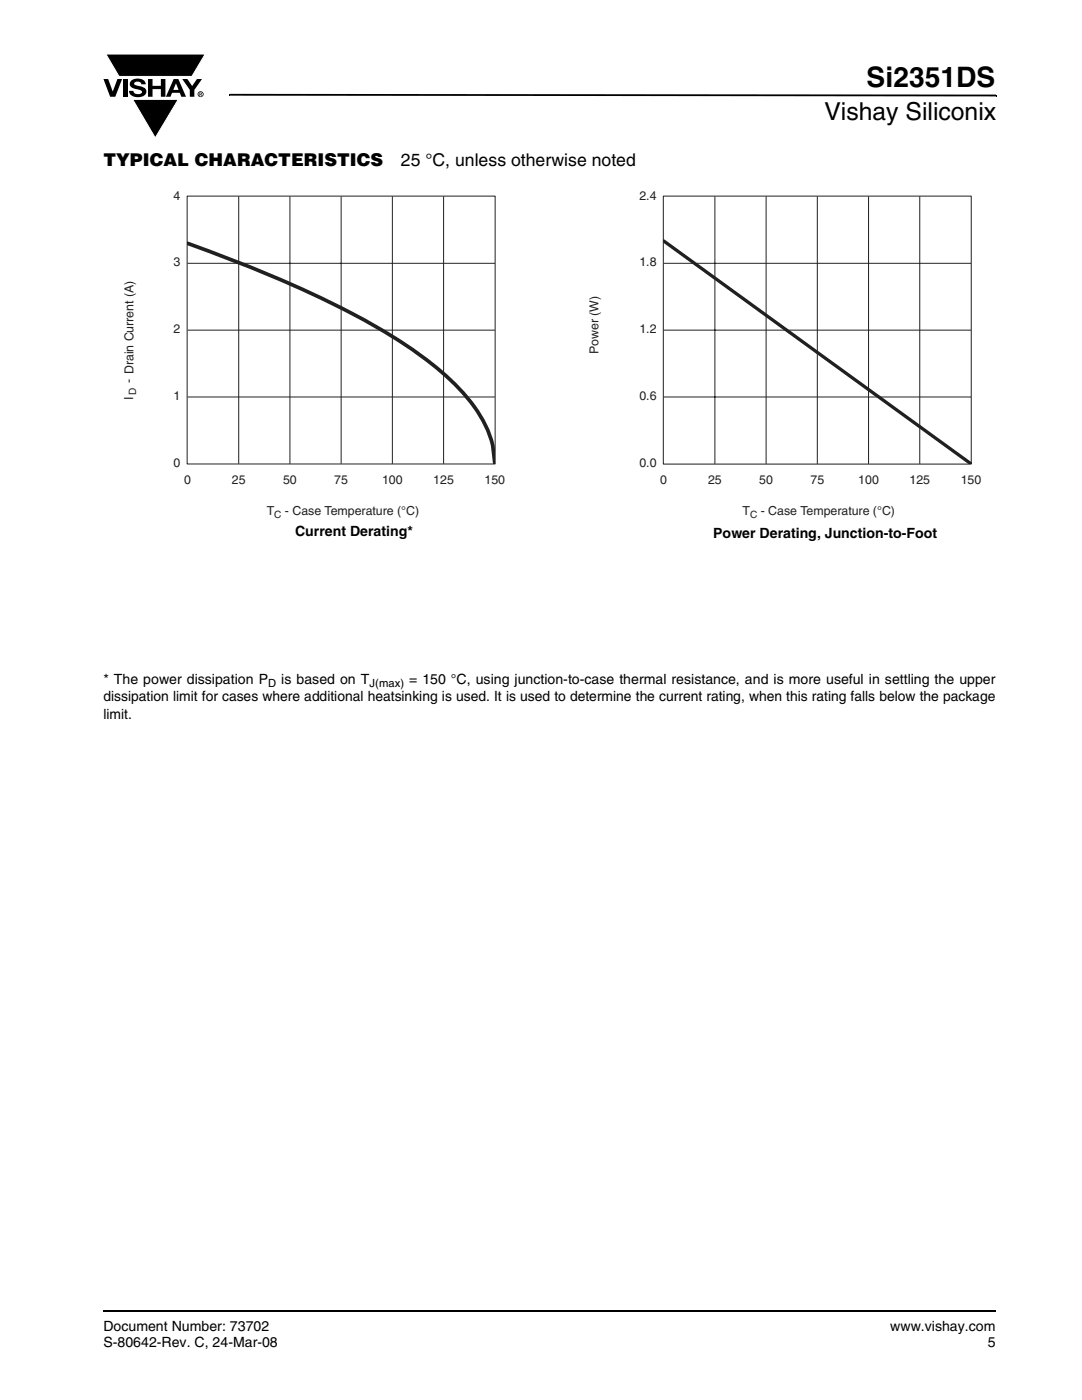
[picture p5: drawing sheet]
<svg xmlns="http://www.w3.org/2000/svg" width="216mm" height="279mm" viewBox="0 0 216 279" stroke-linecap="round" stroke-linejoin="round" font-family="sans-serif">
<defs><g id="words">
<text font-size="5.6" x="172.9" y="17.4">Si2351DS</text>
<text font-size="4.9" x="164.5" y="24">Vishay Siliconix</text>
<g font-size="3.5">
<text x="20.6" y="33">TYPICAL CHARACTERISTICS</text>
<text x="80" y="33">25 °C, unless otherwise noted</text>
</g>
<g font-size="2.8">
<text x="58.9" y="106.9">Current Derating*</text>
<text x="142.3" y="107.3">Power Derating, Junction-to-Foot</text>
<text x="20.6" y="136.4">* The power dissipation P</text>
<text x="56.1" y="136.4">is based on T</text>
<text x="81.6" y="136.4">= 150 °C, using junction-to-case thermal resistance, and is more useful in settling the upper</text>
<text x="20.6" y="140">dissipation limit for cases where additional heatsinking is used. It is used to determine the current rating, when this rating falls below the package</text>
<text x="20.6" y="143.5">limit.</text>
<text x="20.6" y="265.6">Document Number: 73702</text>
<text x="20.6" y="268.8">S-80642-Rev. C, 24-Mar-08</text>
<text x="177.7" y="265.6">www.vishay.com</text>
<text x="197.1" y="268.8">5</text>
</g>
<g font-size="2.5" fill="#231f20">
<text x="34.6" y="39.8">4</text>
<text x="127.6" y="39.8">2.4</text>
<text x="34.6" y="53.2">3</text>
<text x="127.6" y="53.2">1.8</text>
<text x="34.6" y="66.5">2</text>
<text x="119.4" y="70.7" transform="rotate(-90 119.4 70.7)">Power (W)</text>
<text x="127.6" y="66.5">1.2</text>
<text x="26.5" y="76.5" transform="rotate(-90 26.5 76.5)">- Drain Current (A)</text>
<text x="26.5" y="79.8" transform="rotate(-90 26.5 79.8)">I</text>
<text x="34.6" y="79.8">1</text>
<text x="127.6" y="79.8">0.6</text>
<text x="34.6" y="93.2">0</text>
<text x="127.6" y="93.2">0.0</text>
<text x="36.7" y="96.5">0</text>
<text x="46.3" y="96.5">25</text>
<text x="56.5" y="96.5">50</text>
<text x="66.7" y="96.5">75</text>
<text x="76.2" y="96.5">100</text>
<text x="86.5" y="96.5">125</text>
<text x="96.7" y="96.5">150</text>
<text x="131.7" y="96.5">0</text>
<text x="141.3" y="96.5">25</text>
<text x="151.5" y="96.5">50</text>
<text x="161.7" y="96.5">75</text>
<text x="171.3" y="96.5">100</text>
<text x="181.5" y="96.5">125</text>
<text x="191.7" y="96.5">150</text>
<text x="53.2" y="102.8">T</text>
<text x="56.9" y="102.8">- Case Temperature (°C)</text>
<text x="148.2" y="102.8">T</text>
<text x="151.8" y="102.8">- Case Temperature (°C)</text>
</g>
<g font-size="2.2">
<text x="53.5" y="137.1">D</text>
<text x="73.7" y="137.1">J(max)</text>
</g>
<g font-size="2" fill="#231f20">
<text x="27.2" y="78.9" transform="rotate(-90 27.2 78.9)">D</text>
<text x="54.7" y="103.3">C</text>
<text x="149.7" y="103.3">C</text>
</g>
</g></defs>
<path d="M20.5 261.5h.1v.4h-.1z" fill="#000"/>
<path d="M20.6 261.7h178.2" fill="none" stroke="#000" stroke-width=".36"/>
<path d="M20.6 10.7h20.5v17h-20.5z" fill="#fff"/>
<g fill="#000">
<path d="M20.6 15.8h1l.9 2.5 .9-2.5h1l-1.4 3.5h-1zM21.1 10.8h19.8l-2.6 4.5h-14.6zM24.5 15.8h.9v3.5h-.9zM26.2 16.1a2.08 2.08 0 0 1 2.8 .3l.1 .4h-.9a.78 .78 0 0 0-.7-.5 .78 .78 0 0 0-.7 .4l.2 .3 1 .2a1.06 1.06 0 0 1 1.2 1 1.06 1.06 0 0 1-1.1 1.1 1.71 1.71 0 0 1-2.3-1.2h.8a.95 .95 0 0 0 .8 .7 .95 .95 0 0 0 .9-.4 1.29 1.29 0 0 0-1.2-.6 1.02 1.02 0 0 1-1-.6 1.02 1.02 0 0 1 .1-1.1zM29.5 15.8h.9v1.3h1.7v-1.3h.9v3.5h-.9v-1.5h-1.7v1.5h-.9zM26.5 19.8h9.1l-4.6 7.7zM36.4 15.8h1l.9 1.4 1-1.4h1l-1.5 2.2v1.3h-.9v-1.4zM45.7 18.7h.2v.4h-.2zM45.9 18.7l152.9 .2v.3l-152.9-.1zM198.8 18.9h.1v.3h-.1z"/>
<path d="M35.1 16.6l-.5 1.3h1zM34.7 15.8h.9l1.5 3.5h-.9l-.3-.8h-1.6l-.3 .8h-.9z"/>
<path d="M39.9 18.6v.1h.2v-.1zM39.8 18.5h.4l.1 .2-.2 .1 .2 .3-.3-.3-.1 .3h-.1zM39.6 18.8a.45 .45 0 0 0 .9 0 .45 .45 0 0 0-.9 0zM39.4 18.8a.6 .6 0 0 1 1.2 0 .6 .6 0 0 1-1.2 0z"/>
</g>
<path d="M21.1 10.8h19.8l-2.6 4.5h-14.5zM26.5 19.8h9.1l-4.6 7.7z" fill="none" stroke="#fff" stroke-width=".2"/>
<path d="M24.4 37.7h76.4v66.1h-76.4z" fill="#fff"/>
<path d="M37.3 39.1h61.5v53.5h-61.5zM47.6 39.2v53.4M57.9 39.2v53.4M68.1 39.2v53.4M78.3 39.2v53.4M88.5 39.2v53.4M37.4 52.5h61.4M37.4 79.2h61.4M37.4 65.9h61.4" fill="none" stroke="#231f20" stroke-width=".2"/>
<path d="M37.4 48.6a229.3 229.3 0 0 1 39.3 17.6 68 68 0 0 1 16.3 12.9 23.8 23.8 0 0 1 5.3 9.8l.4 3.6" fill="none" stroke="#231f20" stroke-width=".74"/>
<path d="M117.3 37.7h78.5v66.1h-78.5z" fill="#fff"/>
<path d="M132.4 39.1h61.4v53.5h-61.4zM142.6 39.2v53.4M152.9 39.2v53.4M163.1 39.2v53.4M173.3 39.2v53.4M183.5 39.2v53.4M132.4 52.5h61.4M132.4 79.2h61.4M132.4 65.9h61.4" fill="none" stroke="#231f20" stroke-width=".2"/>
<path d="M132.4 48.1l61.3 44.5" fill="none" stroke="#231f20" stroke-width=".66"/>
<use href="#words"/>
</svg>
